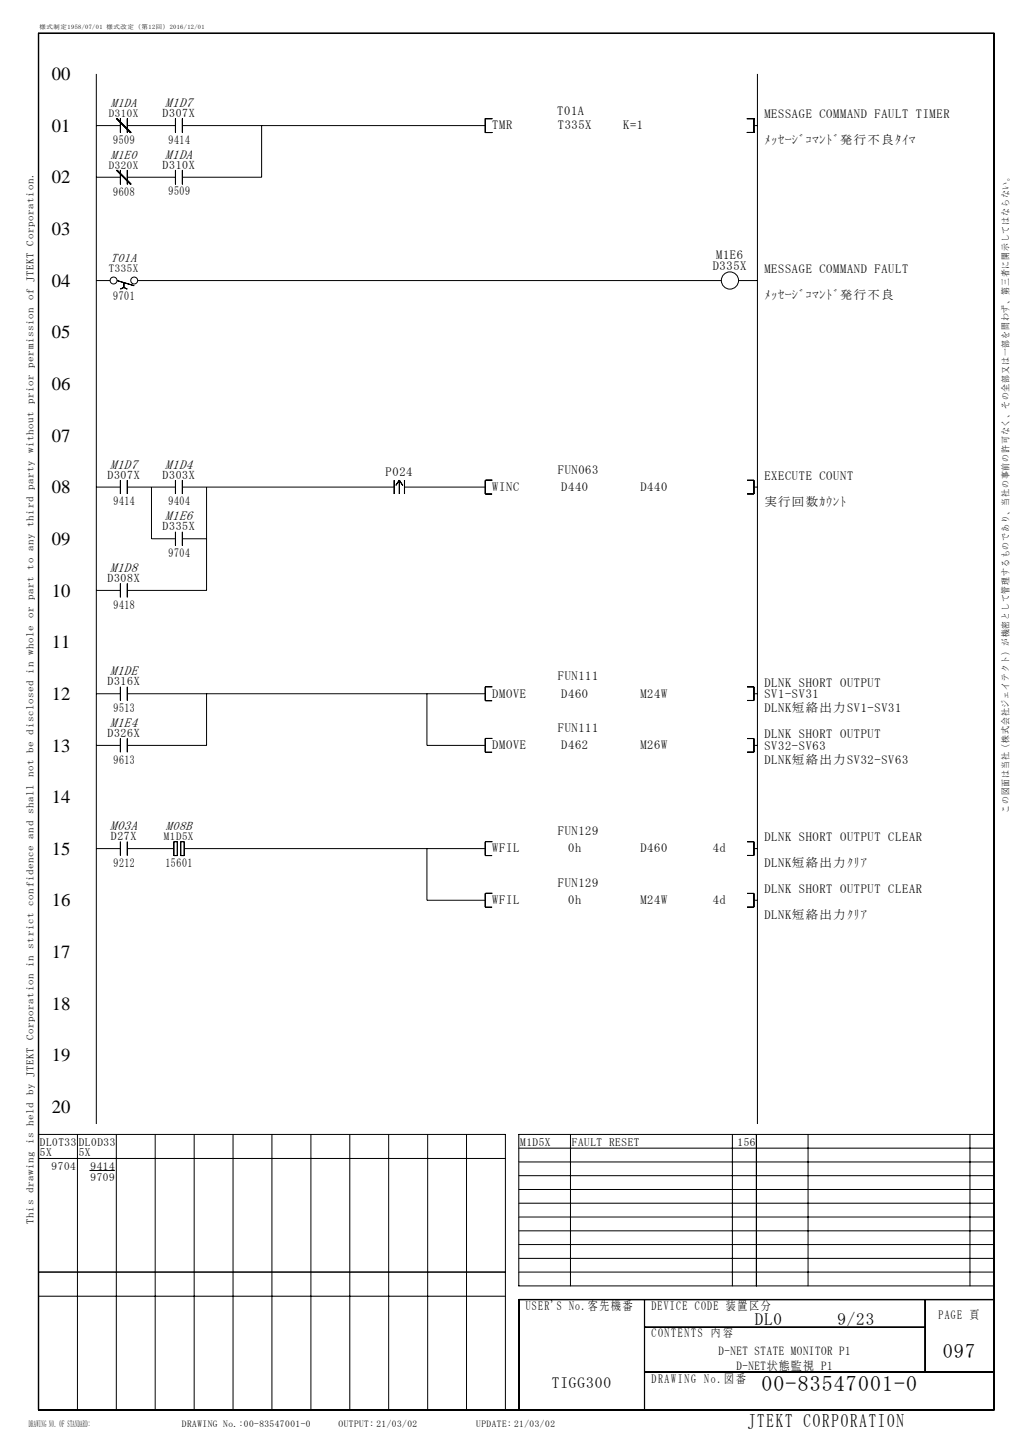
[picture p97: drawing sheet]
<svg xmlns="http://www.w3.org/2000/svg" width="210mm" height="297mm" viewBox="0 0 210 297" stroke-linecap="round" stroke-linejoin="round" font-family="sans-serif">
<defs><g id="words">
<text font-size="4.5" x="156.3" y="285.6">00-83547001-0</text>
<text font-size="4.2" x="193.5" y="278.8">097</text>
<text font-size="3.9" x="153.5" y="292.9">JTEKT CORPORATION</text>
<g font-size="3.8">
<text x="10.7" y="16.4">00</text>
<text x="10.7" y="27.1">01</text>
<text x="10.7" y="37.7">02</text>
<text x="10.7" y="48.3">03</text>
<text x="10.7" y="58.9">04</text>
<text x="10.7" y="69.5">05</text>
<text x="10.7" y="80.1">06</text>
<text x="10.7" y="90.7">07</text>
<text x="10.7" y="101.3">08</text>
<text x="10.7" y="111.9">09</text>
<text x="10.7" y="122.5">10</text>
<text x="10.7" y="133.1">11</text>
<text x="10.7" y="143.7">12</text>
<text x="10.7" y="154.3">13</text>
<text x="10.7" y="164.9">14</text>
<text x="10.7" y="175.5">15</text>
<text x="10.7" y="186.1">16</text>
<text x="10.7" y="196.7">17</text>
<text x="10.7" y="207.3">18</text>
<text x="10.7" y="217.9">19</text>
<text x="10.7" y="228.5">20</text>
</g>
<g font-size="3.5">
<text x="154.9" y="272">DL0</text>
<text x="171.9" y="272">9/23</text>
</g>
<text font-size="3.2" x="113.3" y="285">TIGG300</text>
<g font-size="2.7">
<text x="33.9" y="22">M1D7</text>
<text x="33.9" y="32.6">M1DA</text>
<text x="22.6" y="96.2">M1D7</text>
<text x="33.9" y="96.2">M1D4</text>
<text x="33.9" y="106.8">M1E6</text>
<text x="22.6" y="117.4">M1D8</text>
<text x="22.6" y="138.6">M1DE</text>
<text x="22.6" y="149.2">M1E4</text>
<text x="22.6" y="170.4">M03A</text>
</g>
<g font-size="2.6">
<text x="22.8" y="22">M1DA</text>
<text x="114.4" y="23.6">T01A</text>
<text x="23.2" y="29.6">9509</text>
<text x="34.6" y="29.5">9414</text>
<text x="101" y="26.6">TMR</text>
<text x="114.5" y="26.6">T335X</text>
<text x="127.9" y="26.6">K=1</text>
<text x="156.9" y="24.3">MESSAGE COMMAND FAULT TIMER</text>
<text x="156.9" y="29.6">ﾒｯｾｰｼﾞｺﾏﾝﾄﾞ発行不良ﾀｲﾏ</text>
<text x="22.8" y="32.6">M1E0</text>
<text x="23.2" y="40.2">9608</text>
<text x="34.6" y="40.1">9509</text>
<text x="22.8" y="53.8">T01A</text>
<text x="147" y="53.1">M1E6</text>
<text x="146.3" y="55.4">D335X</text>
<text x="156.9" y="56.1">MESSAGE COMMAND FAULT</text>
<text x="23.3" y="61.7">9701</text>
<text x="156.9" y="61.4">ﾒｯｾｰｼﾞｺﾏﾝﾄﾞ発行不良</text>
<text x="79.1" y="97.8">P024</text>
<text x="101" y="100.8">WINC</text>
<text x="114.5" y="97.2">FUN063</text>
<text x="115.2" y="100.8">D440</text>
<text x="131.4" y="100.8">D440</text>
<text x="156.9" y="98.5">EXECUTE COUNT</text>
<text x="23.3" y="103.7">9414</text>
<text x="34.6" y="103.7">9404</text>
<text x="156.9" y="103.8">実行回数ｶｳﾝﾄ</text>
<text x="34.6" y="114.3">9704</text>
<text x="23.3" y="124.9">9418</text>
<text x="101" y="143.2">DMOVE</text>
<text x="114.5" y="139.7">FUN111</text>
<text x="115.2" y="143.2">D460</text>
<text x="131.4" y="143.2">M24W</text>
<text x="156.9" y="140.9">DLNK SHORT OUTPUT</text>
<text x="156.9" y="143.3">SV1-SV31</text>
<text x="23.3" y="146.1">9513</text>
<text x="156.9" y="146.2">DLNK短絡出力SV1-SV31</text>
<text x="101" y="153.8">DMOVE</text>
<text x="114.5" y="150.3">FUN111</text>
<text x="115.2" y="153.8">D462</text>
<text x="131.4" y="153.8">M26W</text>
<text x="156.9" y="151.5">DLNK SHORT OUTPUT</text>
<text x="156.9" y="153.9">SV32-SV63</text>
<text x="23.3" y="156.7">9613</text>
<text x="156.9" y="156.8">DLNK短絡出力SV32-SV63</text>
<text x="34.1" y="170.4">M08B</text>
<text x="114.5" y="171.4">FUN129</text>
<text x="156.9" y="172.7">DLNK SHORT OUTPUT CLEAR</text>
<text x="23.3" y="177.9">9212</text>
<text x="34" y="177.9">15601</text>
<text x="101" y="175">WFIL</text>
<text x="116.6" y="175">0h</text>
<text x="131.4" y="175">D460</text>
<text x="146.3" y="175">4d</text>
<text x="156.9" y="178">DLNK短絡出力ｸﾘｱ</text>
<text x="101" y="185.6">WFIL</text>
<text x="114.5" y="182.1">FUN129</text>
<text x="116.6" y="185.6">0h</text>
<text x="131.4" y="185.6">M24W</text>
<text x="146.3" y="185.6">4d</text>
<text x="156.9" y="183.3">DLNK SHORT OUTPUT CLEAR</text>
<text x="156.9" y="188.6">DLNK短絡出力ｸﾘｱ</text>
<text x="107.9" y="268.9">USER'S No.客先機番</text>
<text x="133.7" y="268.9">DEVICE CODE 装置区分</text>
<text x="133.7" y="274.5">CONTENTS 内 容</text>
<text x="192.7" y="270.7">PAGE 頁</text>
<text x="133.7" y="283.8">DRAWING No.図 番</text>
</g>
<g font-size="2.5">
<text x="147.4" y="278.1">D-NET STATE MONITOR P1</text>
<text x="151.2" y="281.3">D-NET状態監視 P1</text>
</g>
<g font-size="2.4">
<text x="33.4" y="24.1">D307X</text>
<text x="33.4" y="34.7">D310X</text>
<text x="22.1" y="98.3">D307X</text>
<text x="33.4" y="98.3">D303X</text>
<text x="33.4" y="108.9">D335X</text>
<text x="22.1" y="119.5">D308X</text>
<text x="22.1" y="140.7">D316X</text>
<text x="22.1" y="151.3">D326X</text>
<text x="22.8" y="172.5">D27X</text>
</g>
<g font-size="2.3">
<text x="8.2" y="235.2">DL0T33</text>
<text x="8.2" y="237.4">5X</text>
<text x="16.2" y="235.2">DL0D33</text>
<text x="16.2" y="237.4">5X</text>
<text x="106.8" y="235.2">M1D5X</text>
<text x="117.4" y="235.2">FAULT RESET</text>
<text x="151.4" y="235.2">156</text>
<text x="10.6" y="240.2">9704</text>
<text x="18.6" y="242.4">9709</text>
<text x="18.6" y="240.2">9414</text>
</g>
<g font-size="2.2">
<text x="22.3" y="24.1">D310X</text>
<text x="22.3" y="34.7">D320X</text>
<text x="22.3" y="55.9">T335X</text>
<text x="33.7" y="172.5">M1D5X</text>
</g>
<text font-size="2.1" x="6.9" y="251.2" transform="rotate(-90 6.9 251.2)">This drawing is held by JTEKT Corporation in strict confidence and shall not be disclosed in whole or part to any third party without prior permission of JTEKT Corporation.</text>
<g font-size="1.9">
<text x="207.1" y="166.9" transform="rotate(-90 207.1 166.9)">この図面は当社（株式会社ジェイテクト）が機密として管理するものであり、当社の事前の許可なく、その全部又は一部を問わず、第三者に開示してはならない。</text>
<text x="5.9" y="293">DRAWING NO. OF STANDARD:</text>
<text x="37.3" y="293">DRAWING No.:00-83547001-0</text>
<text x="69.5" y="293">OUTPUT: 21/03/02</text>
<text x="97.8" y="293">UPDATE: 21/03/02</text>
</g>
<text font-size="1.3" x="8.1" y="6">様式制定1958/07/01 様式改定（第12回）2016/12/01</text>
</g></defs>
<g fill="none" stroke="#000" stroke-width=".21">
<path d="M7.9 6.8v282.6M7.9 6.8h196.1v282.6h-196.1zM7.9 6.9h196.1M19.8 15.2v215.5M155.5 15.2v215.5M204.1 6.8v282.6M19.8 25.8h4.9M19.8 36.4h4.9M24 24.4l2.8 2.8M24 35l2.8 2.8M24 24.3l2.9 2.9M24.7 24.4v2.8"/>
<path d="M24.7 35v2.8M26.1 24.4v2.8M26.1 35v2.8M26.1 25.8h9.9M26.1 36.4h9.9M26.9 37.8l-2.9-2.8 2.8 2.8M36 24.4v2.8M36 35v2.8M37.4 24.4v2.8M37.4 35v2.8M37.4 25.8h62.2M53.7 25.8v10.6h-16.3"/>
<path d="M101 24.4h-1.4v2.8h1.4M153.4 24.4h1.4l-.1 2.8h-1.3M154.8 25.8h.7M19.8 57.6h2.8M24 57.6l3.6 1.1M25.4 58v1M25.4 59l-.7 .3M25.4 59l.7 .4M25.4 58v1l-.7 .4M28.3 57.6h119.8M151.6 57.6h3.9M19.8 100h4.9"/>
<path d="M24.7 98.6v2.8M26.1 98.6v2.8M26.1 100h9.9M31.1 100v10.6h4.9M36 98.6v2.8M37.4 98.6v2.8M37.4 100h43.5M42.4 100v21.2h-16.3M80.9 98.6v2.8M81.3 99.7l.7-1.1v2.8M82 98.6v2.8M82 98.6l-.8 1"/>
<path d="M82 98.6l.7 1.1M83 98.6v2.8M83 100h16.6M99.6 98.6v2.8h1.4M99.7 98.6h1.3M153.4 98.6h1.3v2.8h-1.3M154.8 100h.7M24.7 119.8v2.8M26.1 119.8v2.8M36 109.2v2.8M37.4 109.2v2.8M37.4 110.6h5"/>
<path d="M99.6 101.4h1.4M19.8 121.2h4.9M19.8 142.4h4.9M19.8 153h4.9M24.7 141v2.8M24.7 151.6v2.8M26.1 141v2.8M26.1 151.6v2.8M26.1 142.4h73.5M42.4 142.4v10.6h-16.3M87.6 142.4v10.6h12M99.6 141v2.8h1.4"/>
<path d="M99.6 151.6v2.8h1.4M99.7 141h1.3M99.7 151.6h1.3M153.4 141h1.3v2.8h-1.3M153.4 151.6h1.3v2.8h-1.3M153.4 151.6h1.4M154.8 142.4h.7M154.8 153h.7M19.8 174.2h4.9M24.7 172.8v2.8M26.1 172.8v2.8M26.1 174.2h9.6"/>
<path d="M35.7 172.8h.7v2.8h-.7zM35.7 175.6h.7M37.1 172.8h.7v2.8h-.7zM37.1 175.6h.7M37.8 174.2h61.8M87.6 174.2v10.6h12M99.6 172.8v2.8h1.4M99.6 175.6h1.4M99.7 172.8h1.3M153.4 172.8h1.3v2.8h-1.3M153.4 172.8h1.4M154.8 174.2h.7"/>
<path d="M99.6 183.4v2.8h1.4M99.7 183.4h1.3M153.4 183.4h1.3v2.8h-1.3M154.8 184.8h.7M7.9 232.9h95.8v56.5M7.9 237.8h95.8M15.9 232.9v56.5M23.9 232.9v56.5M31.9 232.9v56.5M39.9 232.9v56.5M47.8 232.9v56.5M55.8 232.9v56.5"/>
<path d="M63.8 232.9v56.5M71.8 232.9v56.5M79.8 232.9v56.5M87.8 232.9v56.5M95.8 232.9v56.5M106.5 238.5h97.5M106.5 235.7h97.5M117.1 232.9v31.1M150.3 232.9v31.1M155.3 232.9v31.1M165.9 232.9v31.1M199.1 232.9v31.1"/>
<path d="M204 232.9h-97.5v31.1h97.5M18.4 240.3h5.1M106.5 258.3h97.5M106.5 255.5h97.5M106.5 252.7h97.5M106.5 249.8h97.5M106.5 247h97.5M106.5 244.2h97.5M106.5 241.3h97.5M7.9 261.1h95.8M7.9 266.1h95.8M106.5 261.1h97.5"/>
<path d="M106.5 266.7h97.5M106.5 266.8v22.6M132.3 266.8v22.6M132.3 272.5h57.6M132.3 272.4h57.6M189.9 266.8v14.8M204 266.8h-97.5v22.6M7.9 289.5h196.1M132.3 281.6h71.7"/>
<circle cx="23.3" cy="57.6" r=".71"/>
<circle cx="27.5" cy="57.6" r=".71"/>
<circle cx="149.8" cy="57.6" r="1.77"/>
</g>
<use href="#words"/>
</svg>
